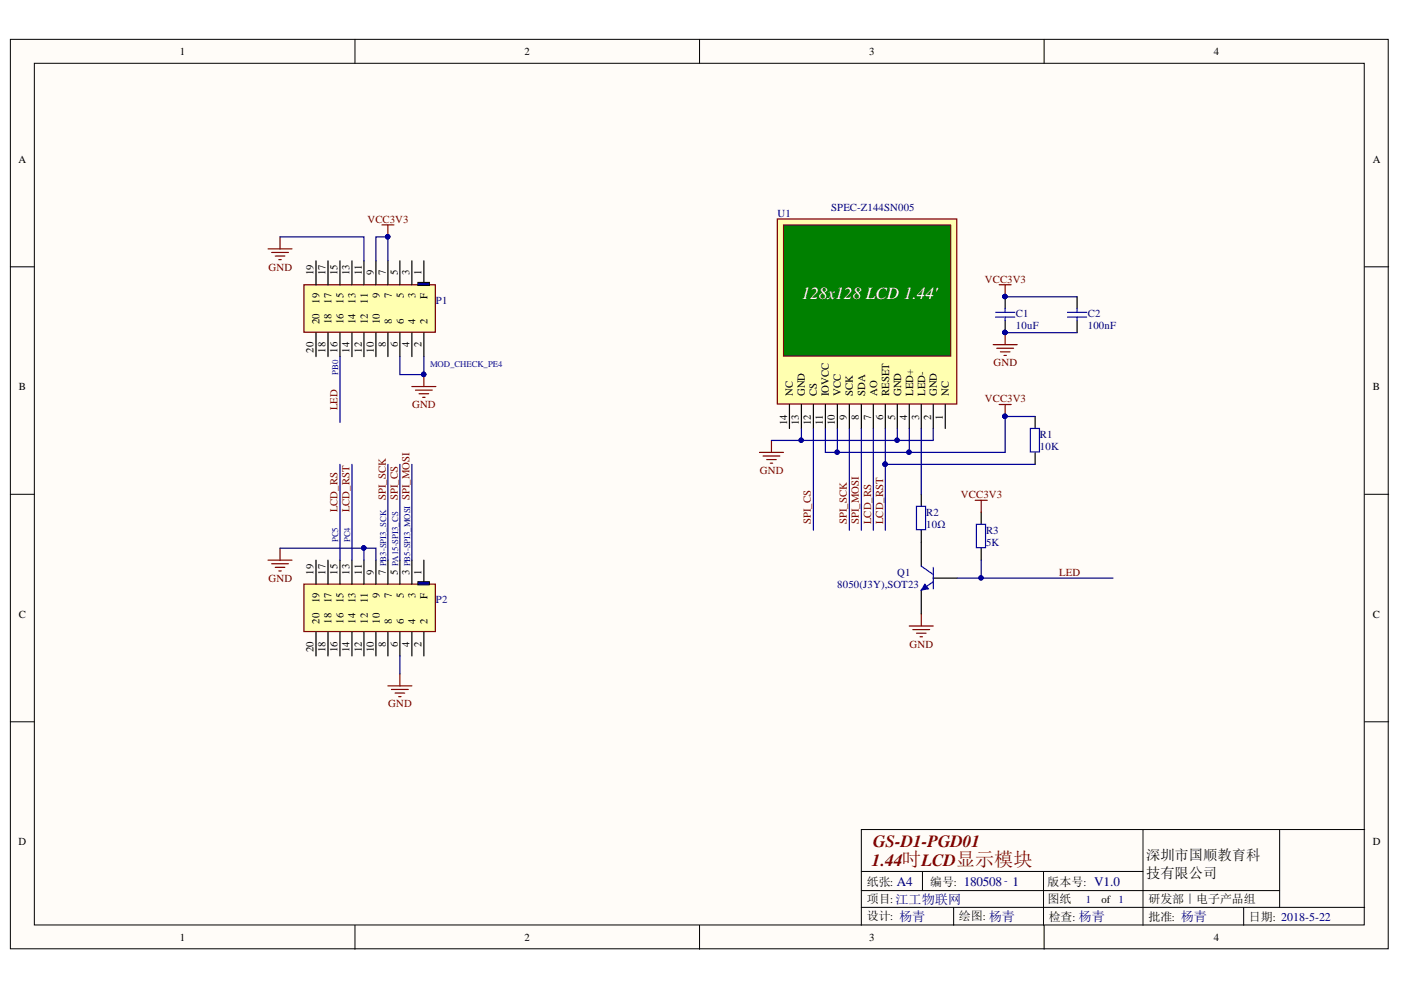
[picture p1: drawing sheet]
<svg xmlns="http://www.w3.org/2000/svg" width="297mm" height="210mm" viewBox="0 0 297 210" stroke-linecap="round" stroke-linejoin="round" font-family="sans-serif">
<defs><g id="words">
<text font-size="3.6" fill="#fff" x="169.9" y="63.4">128x128 LCD 1.44'</text>
<g font-size="3.6" fill="#800000">
<text x="185.1" y="179.6">GS-D1-PGD01</text>
<text x="184.9" y="183.7">1.44吋LCD显示模块</text>
</g>
<g font-size="3">
<text x="243" y="182.3">深圳市国顺教育科</text>
<text x="243" y="186.1">技有限公司</text>
</g>
<g font-size="2.5">
<text x="183.8" y="187.7">纸张: A4</text>
<text x="183.8" y="191.6">项目:江工物联网</text>
<text x="197.2" y="187.7">编号: 180508 - 1</text>
<text x="222.1" y="187.7">版本号: V1.0</text>
<text x="222.1" y="191.6">图纸</text>
<text x="243.5" y="191.6">研发部｜电子产品组</text>
<text x="183.8" y="195.1">设计: 杨青</text>
<text x="203.3" y="195.1">绘图: 杨青</text>
<text x="222.3" y="195.4">检查: 杨青</text>
<text x="243.5" y="195.4">批准: 杨青</text>
<text x="264.8" y="195.4">日期: 2018-5-22</text>
</g>
<g font-size="2.3">
<text x="38.1" y="11.7">1</text>
<text x="111.2" y="11.7">2</text>
<text x="184.3" y="11.7">3</text>
<text x="257.4" y="11.7">4</text>
<text x="3.9" y="34.5">A</text>
<text x="291.1" y="34.5">A</text>
<text x="66.5" y="58.4" transform="rotate(-90 66.5 58.4)">19</text>
<text x="69" y="58.4" transform="rotate(-90 69 58.4)">17</text>
<text x="71.5" y="58.4" transform="rotate(-90 71.5 58.4)">15</text>
<text x="74.1" y="58.4" transform="rotate(-90 74.1 58.4)">13</text>
<text x="76.7" y="58.4" transform="rotate(-90 76.7 58.4)">11</text>
<text x="79.2" y="58.4" transform="rotate(-90 79.2 58.4)">9</text>
<text x="81.8" y="58.4" transform="rotate(-90 81.8 58.4)">7</text>
<text x="84.3" y="58.4" transform="rotate(-90 84.3 58.4)">5</text>
<text x="86.9" y="58.4" transform="rotate(-90 86.9 58.4)">3</text>
<text x="89.4" y="58.4" transform="rotate(-90 89.4 58.4)">1</text>
<text x="67.7" y="64.5" transform="rotate(-90 67.7 64.5)">19</text>
<text x="70.3" y="64.5" transform="rotate(-90 70.3 64.5)">17</text>
<text x="72.8" y="64.5" transform="rotate(-90 72.8 64.5)">15</text>
<text x="75.4" y="64.5" transform="rotate(-90 75.4 64.5)">13</text>
<text x="78" y="64.5" transform="rotate(-90 78 64.5)">11</text>
<text x="80.5" y="63.3" transform="rotate(-90 80.5 63.3)">9</text>
<text x="83.1" y="63.3" transform="rotate(-90 83.1 63.3)">7</text>
<text x="85.6" y="63.3" transform="rotate(-90 85.6 63.3)">5</text>
<text x="88.1" y="63.3" transform="rotate(-90 88.1 63.3)">3</text>
<text x="90.7" y="63.5" transform="rotate(-90 90.7 63.5)">F</text>
<text x="67.7" y="68.8" transform="rotate(-90 67.7 68.8)">20</text>
<text x="70.3" y="68.8" transform="rotate(-90 70.3 68.8)">18</text>
<text x="72.8" y="68.8" transform="rotate(-90 72.8 68.8)">16</text>
<text x="75.4" y="68.8" transform="rotate(-90 75.4 68.8)">14</text>
<text x="78" y="68.8" transform="rotate(-90 78 68.8)">12</text>
<text x="80.5" y="68.8" transform="rotate(-90 80.5 68.8)">10</text>
<text x="83.1" y="68.8" transform="rotate(-90 83.1 68.8)">8</text>
<text x="85.6" y="68.8" transform="rotate(-90 85.6 68.8)">6</text>
<text x="88.1" y="68.8" transform="rotate(-90 88.1 68.8)">4</text>
<text x="90.7" y="68.8" transform="rotate(-90 90.7 68.8)">2</text>
<text x="66.5" y="74.9" transform="rotate(-90 66.5 74.9)">20</text>
<text x="69" y="74.9" transform="rotate(-90 69 74.9)">18</text>
<text x="71.5" y="74.9" transform="rotate(-90 71.5 74.9)">16</text>
<text x="74.1" y="74.9" transform="rotate(-90 74.1 74.9)">14</text>
<text x="76.7" y="74.9" transform="rotate(-90 76.7 74.9)">12</text>
<text x="79.2" y="74.9" transform="rotate(-90 79.2 74.9)">10</text>
<text x="81.8" y="73.7" transform="rotate(-90 81.8 73.7)">8</text>
<text x="84.3" y="73.7" transform="rotate(-90 84.3 73.7)">6</text>
<text x="86.9" y="73.7" transform="rotate(-90 86.9 73.7)">4</text>
<text x="89.4" y="73.7" transform="rotate(-90 89.4 73.7)">2</text>
<text x="4" y="82.7">B</text>
<text x="168.1" y="84" transform="rotate(-90 168.1 84)">NC</text>
<text x="170.7" y="84" transform="rotate(-90 170.7 84)">GND</text>
<text x="173.2" y="84" transform="rotate(-90 173.2 84)">CS</text>
<text x="175.7" y="84" transform="rotate(-90 175.7 84)">IOVCC</text>
<text x="178.3" y="84" transform="rotate(-90 178.3 84)">VCC</text>
<text x="180.8" y="84" transform="rotate(-90 180.8 84)">SCK</text>
<text x="183.4" y="84" transform="rotate(-90 183.4 84)">SDA</text>
<text x="186" y="84" transform="rotate(-90 186 84)">AO</text>
<text x="188.5" y="84" transform="rotate(-90 188.5 84)">RESET</text>
<text x="191" y="84" transform="rotate(-90 191 84)">GND</text>
<text x="193.6" y="84" transform="rotate(-90 193.6 84)">LED+</text>
<text x="196.1" y="84" transform="rotate(-90 196.1 84)">LED-</text>
<text x="198.7" y="84" transform="rotate(-90 198.7 84)">GND</text>
<text x="201.2" y="84" transform="rotate(-90 201.2 84)">NC</text>
<text x="291.1" y="82.7">B</text>
<text x="179.5" y="89" transform="rotate(-90 179.5 89)">9</text>
<text x="182.1" y="89" transform="rotate(-90 182.1 89)">8</text>
<text x="184.7" y="89" transform="rotate(-90 184.7 89)">7</text>
<text x="187.2" y="89" transform="rotate(-90 187.2 89)">6</text>
<text x="189.8" y="89" transform="rotate(-90 189.8 89)">5</text>
<text x="192.3" y="89" transform="rotate(-90 192.3 89)">4</text>
<text x="194.9" y="89" transform="rotate(-90 194.9 89)">3</text>
<text x="197.4" y="89" transform="rotate(-90 197.4 89)">2</text>
<text x="199.9" y="89" transform="rotate(-90 199.9 89)">1</text>
<text x="166.9" y="90.1" transform="rotate(-90 166.9 90.1)">14</text>
<text x="169.4" y="90.1" transform="rotate(-90 169.4 90.1)">13</text>
<text x="171.9" y="90.1" transform="rotate(-90 171.9 90.1)">12</text>
<text x="174.5" y="90.1" transform="rotate(-90 174.5 90.1)">11</text>
<text x="177" y="90.1" transform="rotate(-90 177 90.1)">10</text>
<text x="66.5" y="121.8" transform="rotate(-90 66.5 121.8)">19</text>
<text x="69" y="121.8" transform="rotate(-90 69 121.8)">17</text>
<text x="71.5" y="121.8" transform="rotate(-90 71.5 121.8)">15</text>
<text x="74.1" y="121.8" transform="rotate(-90 74.1 121.8)">13</text>
<text x="76.7" y="121.8" transform="rotate(-90 76.7 121.8)">11</text>
<text x="79.2" y="121.8" transform="rotate(-90 79.2 121.8)">9</text>
<text x="81.8" y="121.8" transform="rotate(-90 81.8 121.8)">7</text>
<text x="84.3" y="121.8" transform="rotate(-90 84.3 121.8)">5</text>
<text x="86.9" y="121.8" transform="rotate(-90 86.9 121.8)">3</text>
<text x="89.4" y="121.8" transform="rotate(-90 89.4 121.8)">1</text>
<text x="4" y="131">C</text>
<text x="67.7" y="127.9" transform="rotate(-90 67.7 127.9)">19</text>
<text x="70.3" y="127.9" transform="rotate(-90 70.3 127.9)">17</text>
<text x="72.8" y="127.9" transform="rotate(-90 72.8 127.9)">15</text>
<text x="75.4" y="127.9" transform="rotate(-90 75.4 127.9)">13</text>
<text x="78" y="127.9" transform="rotate(-90 78 127.9)">11</text>
<text x="80.5" y="126.7" transform="rotate(-90 80.5 126.7)">9</text>
<text x="83.1" y="126.7" transform="rotate(-90 83.1 126.7)">7</text>
<text x="85.6" y="126.7" transform="rotate(-90 85.6 126.7)">5</text>
<text x="88.1" y="126.7" transform="rotate(-90 88.1 126.7)">3</text>
<text x="90.7" y="126.9" transform="rotate(-90 90.7 126.9)">F</text>
<text x="291.1" y="131">C</text>
<text x="67.7" y="132.2" transform="rotate(-90 67.7 132.2)">20</text>
<text x="70.3" y="132.2" transform="rotate(-90 70.3 132.2)">18</text>
<text x="72.8" y="132.2" transform="rotate(-90 72.8 132.2)">16</text>
<text x="75.4" y="132.2" transform="rotate(-90 75.4 132.2)">14</text>
<text x="78" y="132.2" transform="rotate(-90 78 132.2)">12</text>
<text x="80.5" y="132.2" transform="rotate(-90 80.5 132.2)">10</text>
<text x="81.8" y="137.1" transform="rotate(-90 81.8 137.1)">8</text>
<text x="83.1" y="132.2" transform="rotate(-90 83.1 132.2)">8</text>
<text x="84.3" y="137.1" transform="rotate(-90 84.3 137.1)">6</text>
<text x="85.6" y="132.2" transform="rotate(-90 85.6 132.2)">6</text>
<text x="86.9" y="137.1" transform="rotate(-90 86.9 137.1)">4</text>
<text x="88.1" y="132.2" transform="rotate(-90 88.1 132.2)">4</text>
<text x="89.4" y="137.1" transform="rotate(-90 89.4 137.1)">2</text>
<text x="90.7" y="132.2" transform="rotate(-90 90.7 132.2)">2</text>
<text x="66.5" y="138.3" transform="rotate(-90 66.5 138.3)">20</text>
<text x="69" y="138.3" transform="rotate(-90 69 138.3)">18</text>
<text x="71.5" y="138.3" transform="rotate(-90 71.5 138.3)">16</text>
<text x="74.1" y="138.3" transform="rotate(-90 74.1 138.3)">14</text>
<text x="76.7" y="138.3" transform="rotate(-90 76.7 138.3)">12</text>
<text x="79.2" y="138.3" transform="rotate(-90 79.2 138.3)">10</text>
<text x="3.9" y="179.2">D</text>
<text x="291.1" y="179.2">D</text>
<text x="233.5" y="191.6">of 1</text>
<text x="38.1" y="199.5">1</text>
<text x="111.2" y="199.5">2</text>
<text x="184.3" y="199.5">3</text>
<text x="257.4" y="199.5">4</text>
</g>
<g font-size="2.3" fill="#800000">
<text x="77.9" y="47.2">VCC3V3</text>
<text x="56.9" y="57.4">GND</text>
<text x="208.8" y="59.9">VCC3V3</text>
<text x="210.7" y="77.6">GND</text>
<text x="71.5" y="87" transform="rotate(-90 71.5 87)">LED</text>
<text x="87.4" y="86.5">GND</text>
<text x="208.8" y="85.3">VCC3V3</text>
<text x="161.1" y="100.5">GND</text>
<text x="81.8" y="106" transform="rotate(-90 81.8 106)">SPI_SCK</text>
<text x="84.3" y="106" transform="rotate(-90 84.3 106)">SPI_CS</text>
<text x="86.9" y="106" transform="rotate(-90 86.9 106)">SPI_MOSI</text>
<text x="203.7" y="105.6">VCC3V3</text>
<text x="71.5" y="108.6" transform="rotate(-90 71.5 108.6)">LCD_RS</text>
<text x="74.1" y="108.6" transform="rotate(-90 74.1 108.6)">LCD_RST</text>
<text x="171.9" y="111.1" transform="rotate(-90 171.9 111.1)">SPI_CS</text>
<text x="179.5" y="111.1" transform="rotate(-90 179.5 111.1)">SPI_SCK</text>
<text x="182.1" y="111.1" transform="rotate(-90 182.1 111.1)">SPI_MOSI</text>
<text x="184.7" y="111.1" transform="rotate(-90 184.7 111.1)">LCD_RS</text>
<text x="187.2" y="111.1" transform="rotate(-90 187.2 111.1)">LCD_RST</text>
<text x="56.9" y="123.4">GND</text>
<text x="224.5" y="122.1">LED</text>
<text x="192.8" y="137.3">GND</text>
<text x="82.3" y="150">GND</text>
</g>
<g font-size="2.3" fill="#000080">
<text x="164.8" y="46">U1</text>
<text x="176.2" y="44.7">SPEC-Z144SN005</text>
<text x="92.4" y="64.5">P1</text>
<text x="215.4" y="67.3">C1</text>
<text x="215.4" y="69.8">10uF</text>
<text x="230.6" y="67.3">C2</text>
<text x="230.6" y="69.8">100nF</text>
<text x="220.5" y="92.9">R1</text>
<text x="220.5" y="95.4">10K</text>
<text x="196.4" y="109.4">R2</text>
<text x="196.4" y="112">10Ω</text>
<text x="209.1" y="113.2">R3</text>
<text x="209.1" y="115.8">5K</text>
<text x="177.5" y="124.6">8050(J3Y),SOT23</text>
<text x="190.2" y="122.1">Q1</text>
<text x="92.4" y="127.9">P2</text>
<text x="230.2" y="191.6">1</text>
</g>
<g font-size="1.9" fill="#0000bf">
<text x="91.2" y="77.7">MOD_CHECK_PE4</text>
<text x="71.7" y="79.4" transform="rotate(-90 71.7 79.4)">PB0</text>
<text x="71.7" y="115" transform="rotate(-90 71.7 115)">PC5</text>
<text x="74.3" y="115" transform="rotate(-90 74.3 115)">PC4</text>
<text x="81.9" y="120.1" transform="rotate(-90 81.9 120.1)">PB3-SPI3_SCK</text>
<text x="84.4" y="120.1" transform="rotate(-90 84.4 120.1)">PA15-SPI3_CS</text>
<text x="86.9" y="120.1" transform="rotate(-90 86.9 120.1)">PB5-SPI3_MOSI</text>
</g>
</g></defs>
<g fill="#fffcf8" stroke="#000" stroke-width=".21">
<path d="M2.2 8.3h292.1v192.9h-292.1z"/>
<path d="M7.3 13.4h281.9v182.7h-281.9z"/>
</g>
<g fill="none" stroke="#000" stroke-width=".21">
<path d="M75.3 8.3v5.1M148.3 8.3v5.1M221.4 8.3v5.1M2.2 56.6h5.1M289.3 56.6h5.1M2.2 104.8h5.1M289.3 104.8h5.1M2.2 153h5.1M289.3 153h5.1M242.3 175.9v20.3M271.3 175.9v16.5M289.3 175.9h-106.7v20.3"/>
<path d="M75.3 196.2v5.1M148.3 196.2v5.1M182.6 184.8h59.7M182.6 192.4h106.7M182.6 188.8h88.7M195.6 184.8v4M202.2 192.4v3.8M221.2 184.8v11.4M221.4 196.2v5.1M263.7 192.4v3.8"/>
</g>
<g fill="none" stroke="#800000" stroke-width=".25">
<path d="M56.8 52.8h5.1M57.6 53.5h3.6M58.4 54.3h2M59.1 55.1h.5M59.4 50.2v2.6M81 47.7h2.5M82.2 47.7v2.5M89.9 79.4v2.6M210.6 73.1h5.1M211.3 73.8h3.6M211.8 60.4h2.6M212.1 74.6h2"/>
<path d="M212.9 75.4h.5M213.1 60.4v2.5M213.1 70.5v2.6M87.3 82h5.1M88.1 82.7h3.5M88.9 83.5h2M89.6 84.2h.5M161 95.9h5.1M161.8 96.7h3.5M162.5 97.4h2.1M163.3 98.2h.5M163.6 93.4v2.5"/>
<path d="M211.8 85.8h2.6M213.1 85.8v2.5M56.8 118.8h5.1M57.6 119.5h3.6M59.4 116.2v2.6M58.4 120.3h2M59.1 121.1h.5M192.8 132.7h5.1M193.5 133.5h3.6M194.3 134.3h2M195.1 135h.5M195.3 130.2v2.5"/>
<path d="M82.2 145.4h5.1M83 146.2h3.6M83.8 146.9h2M84.5 147.7h.5M84.8 142.9v2.5"/>
</g>
<g fill="#000080" stroke="#000080" stroke-width=".21">
<circle cx="213.1" cy="88.3" r=".46"/>
<circle cx="213.1" cy="62.9" r=".46"/>
<circle cx="213.1" cy="70.5" r=".46"/>
<circle cx="89.8" cy="79.4" r=".46"/>
<circle cx="82.2" cy="50.2" r=".46"/>
</g>
<path d="M64.4 60.4h27.9v10h-27.9z" fill="#ffffb0" stroke="#800000" stroke-width=".25"/>
<g fill="none" stroke="#000" stroke-width=".25">
<path d="M67 55.3v5.1M69.5 55.3v5.1M72.1 55.3v5.1M74.6 55.3v5.1M77.2 55.3v5.1M79.7 55.3v5.1M82.2 55.3v5.1M84.8 55.3v5.1M87.3 55.3v5.1M89.9 55.3v5.1M67 70.5v5.1M69.5 70.5v5.1"/>
<path d="M72.1 70.5v5.1M74.6 70.5v5.1M77.2 70.5v5.1M79.7 70.5v5.1M82.2 70.5v5.1M84.8 70.5v5.1M87.3 70.5v5.1M89.9 70.5v5.1"/>
</g>
<path d="M88.6 59.9h2.4v.6h-2.4z" fill="#00f" stroke="#000" stroke-width=".21"/>
<path d="M64.4 123.8h27.9v10.1h-27.9z" fill="#ffffb0" stroke="#800000" stroke-width=".25"/>
<g fill="none" stroke="#000" stroke-width=".25">
<path d="M67 118.8v5M69.5 118.8v5M72.1 118.8v5M74.6 118.8v5M77.2 118.8v5M79.7 118.8v5M82.2 118.8v5M84.8 118.8v5M87.3 118.8v5M89.9 118.8v5M67 134v5.1M69.5 134v5.1"/>
<path d="M72.1 134v5.1M74.6 134v5.1M77.2 134v5.1M79.7 134v5.1M82.2 134v5.1M84.8 134v5.1M87.3 134v5.1M89.9 134v5.1"/>
</g>
<path d="M88.6 123.3h2.4v.7h-2.4z" fill="#00f" stroke="#000" stroke-width=".21"/>
<path d="M213.1 62.9v2.6M213.1 68v2.5M228.4 62.9v2.6M228.4 68v2.5M219.5 88.3v2.5M219.5 95.9v2.6M195.3 104.8v2.5M195.3 112.4v2.6" fill="none" stroke="#000" stroke-width=".25"/>
<g fill="#000080" stroke="#000080" stroke-width=".21">
<circle cx="213.1" cy="70.5" r=".46"/>
<circle cx="213.1" cy="62.9" r=".46"/>
</g>
<path d="M211.1 66.2h4M211.1 67.2h4M213.1 65.5v.7M213.1 67.2v.8M226.3 66.2h4.1M226.3 67.2h4.1M228.4 65.5v.7M228.4 67.2v.8M218.5 90.8h1.9v5h-1.9zM194.3 107.3h1.9v5h-1.9z" fill="none" stroke="#00f" stroke-width=".25"/>
<path d="M164.8 46.4h38v39.3h-38z" fill="#ffffb0" stroke="#800000" stroke-width=".25"/>
<g fill="none" stroke="#000" stroke-width=".25">
<path d="M167.4 85.8v5M169.9 85.8v5M172.5 85.8v5M175 85.8v5M177.5 85.8v5M180.1 85.8v5M182.6 85.8v5M185.2 85.8v5M187.7 85.8v5M190.2 85.8v5M192.8 85.8v5M195.3 85.8v5"/>
<path d="M197.9 85.8v5M200.4 85.8v5"/>
</g>
<path d="M166.1 47.7h35.5v27.8h-35.5z" fill="#008000" stroke="#800000" stroke-width=".21"/>
<path d="M195.3 115v5M195.3 125.1v5.1M197.9 122.6h5.1" fill="none" stroke="#000" stroke-width=".25"/>
<path d="M195.3 120l2.6 1.8M197.9 123.3l-2.6 1.8M197.9 120.3v4.6" fill="none" stroke="#00f" stroke-width=".25"/>
<path d="M196.1 123.8l.8 1.1-1.6 .2z" fill="#00f"/>
<path d="M196.1 123.8l.8 1.1-1.6 .2z" fill="none" stroke="#00f" stroke-width=".21"/>
<path d="M208 108.6v2.6M208 116.2v2.6" fill="none" stroke="#000" stroke-width=".25"/>
<path d="M207 111.2h1.9v4.9h-1.9z" fill="none" stroke="#00f" stroke-width=".25"/>
<path d="M206.8 106.1h2.5M208 106.1v2.5" fill="none" stroke="#800000" stroke-width=".25"/>
<g fill="none" stroke="#000080" stroke-width=".25">
<path d="M59.4 50.2h17.8v5.1M79.7 55.3v-5.1h2.5v5.1M72.1 75.6v14M84.8 75.6v3.8h5.1v-3.8M213.1 62.9h15.3M213.1 70.5h15.3M72.1 98.5v20.3M74.6 98.5v20.3M82.2 98.5v20.3M84.8 98.5v20.3M87.3 98.5v20.3M169.9 90.8v2.6"/>
<path d="M172.5 90.8v21.6M177.5 90.8v5.1M180.1 90.8v21.6M182.6 90.8v21.6M185.2 90.8v21.6M187.7 90.8v21.6M187.7 98.5h31.8M190.2 90.8v2.6M192.8 90.8v5.1M195.3 90.8v14M197.9 90.8v2.6h-34.3M219.5 88.3h-6.4v7.6h-38.1v-5.1"/>
<path d="M59.4 116.2h17.8M77.2 116.2h2.5v2.6M77.2 116.2v2.6M208 118.8v3.8M84.8 139.1v3.8M203 122.6h33"/>
</g>
<g fill="#000080" stroke="#000080" stroke-width=".21">
<circle cx="190.2" cy="93.3" r=".46"/>
<circle cx="177.5" cy="95.9" r=".46"/>
<circle cx="192.7" cy="95.9" r=".46"/>
<circle cx="169.9" cy="93.3" r=".46"/>
<circle cx="77.1" cy="116.2" r=".46"/>
<circle cx="187.6" cy="98.4" r=".46"/>
<circle cx="213.1" cy="62.9" r=".46"/>
<circle cx="213.1" cy="70.5" r=".46"/>
<circle cx="213.1" cy="88.3" r=".46"/>
<circle cx="89.8" cy="79.4" r=".46"/>
<circle cx="82.2" cy="50.2" r=".46"/>
<circle cx="208" cy="122.5" r=".46"/>
</g>
<use href="#words"/>
</svg>
